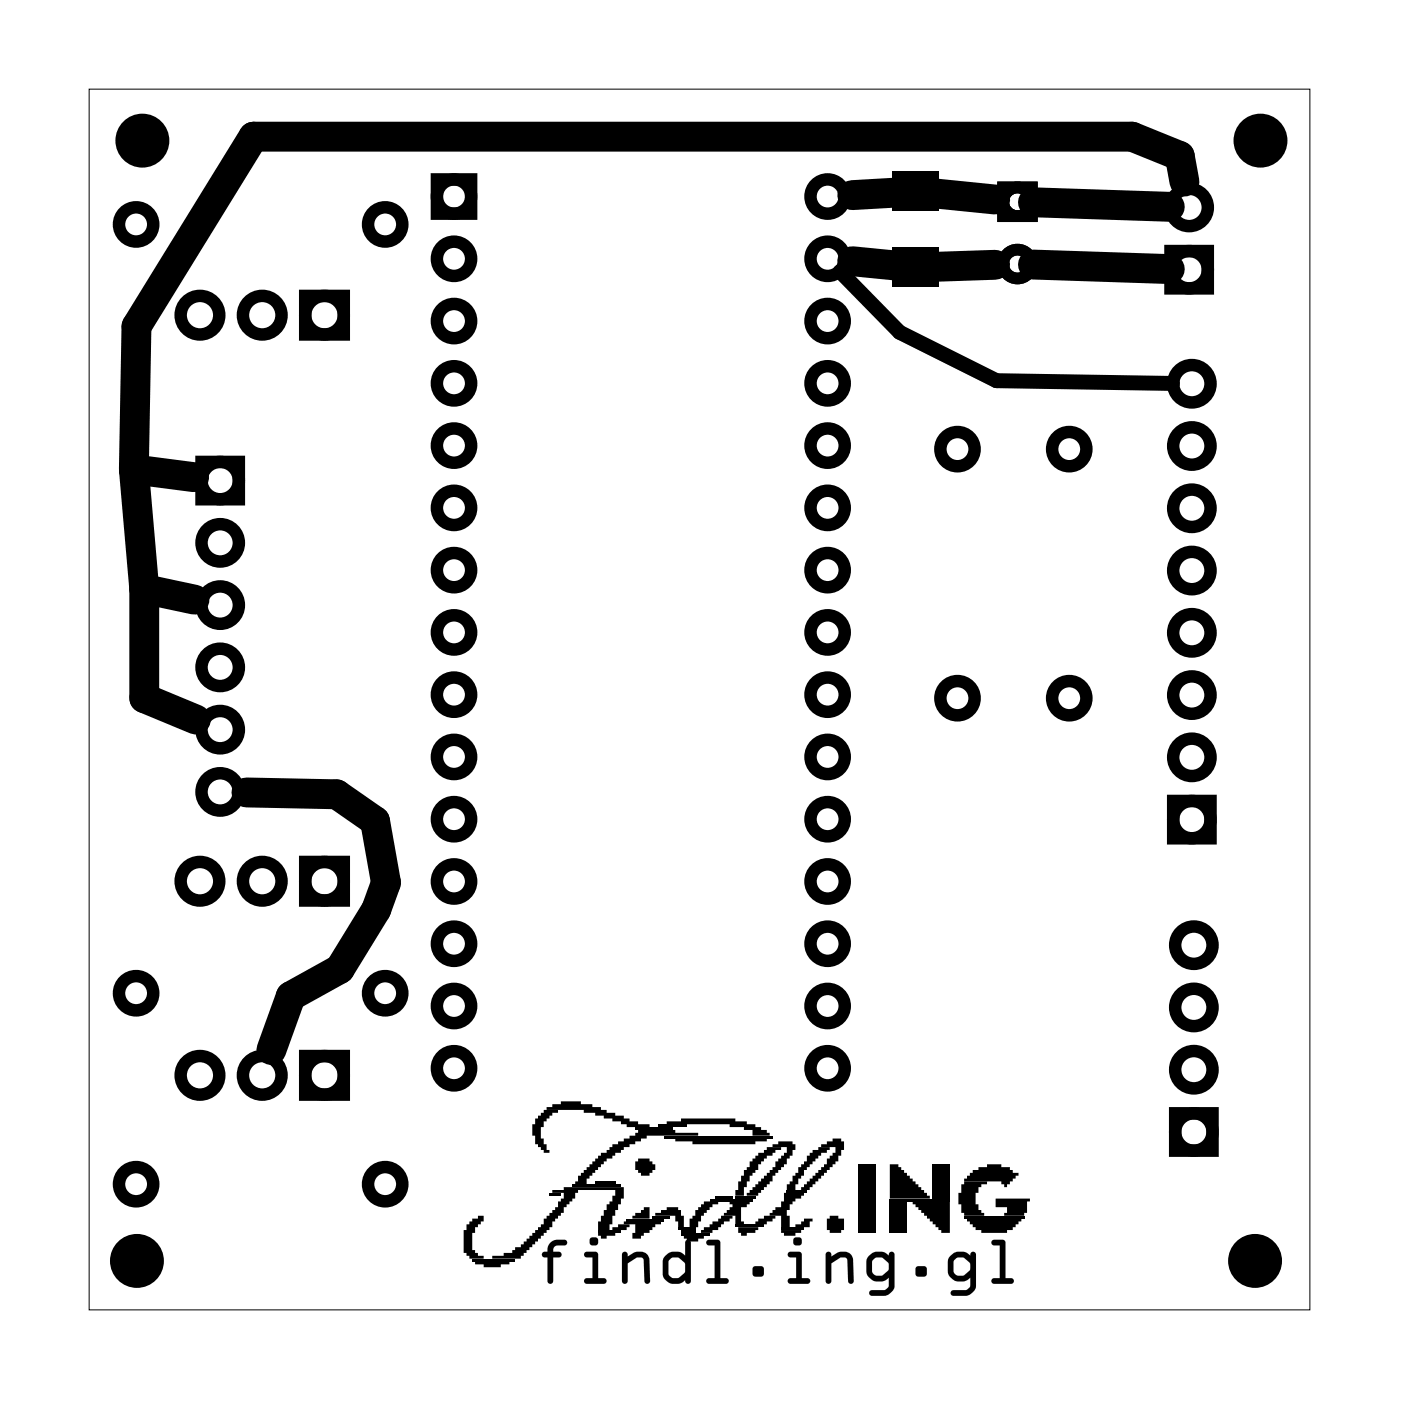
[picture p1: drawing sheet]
<svg xmlns="http://www.w3.org/2000/svg" width="57mm" height="57mm" viewBox="0 0 57 57" stroke-linecap="round" stroke-linejoin="round" font-family="sans-serif">
<path d="M3.6 3.6h49.8v49.8h-49.8z" fill="none" stroke="#000" stroke-width=".04"/>
<g fill="none" stroke="#000" stroke-width=".51">
<path d="M8.2 18.8h1.5v1.6h-1.5zM12.4 12.1h1.6v1.5h-1.6zM17.8 7.3h1.4v1.4h-1.4zM47.7 10.2h1.6v1.6h-1.6zM12.4 35.2h1.6v1.5h-1.6zM47.9 32.7h1.5v1.5h-1.5zM12.4 43.1h1.6v1.6h-1.6zM47.9 45.4h1.6v1.5h-1.6z"/>
<circle cx="5.6" cy="9.2" r=".7"/>
<circle cx="8.2" cy="12.9" r=".79"/>
<circle cx="9" cy="19.6" r=".76"/>
<circle cx="10.7" cy="12.9" r=".79"/>
<circle cx="13.2" cy="12.9" r=".79"/>
<circle cx="15.7" cy="9.2" r=".7"/>
<circle cx="18.5" cy="10.6" r=".7"/>
<circle cx="18.5" cy="15.6" r=".7"/>
<circle cx="18.5" cy="13.1" r=".7"/>
<circle cx="18.5" cy="18.2" r=".7"/>
<circle cx="18.5" cy="8" r=".7"/>
<circle cx="33.8" cy="13.1" r=".7"/>
<circle cx="33.8" cy="15.6" r=".7"/>
<circle cx="33.8" cy="18.2" r=".7"/>
<circle cx="33.8" cy="10.6" r=".7"/>
<circle cx="33.8" cy="8" r=".7"/>
<circle cx="39.1" cy="18.3" r=".7"/>
<circle cx="43.6" cy="18.3" r=".7"/>
<circle cx="48.5" cy="8.5" r=".76"/>
<circle cx="48.5" cy="11" r=".76"/>
<circle cx="48.6" cy="15.7" r=".76"/>
<circle cx="48.6" cy="18.2" r=".76"/>
<circle cx="8.2" cy="35.9" r=".79"/>
<circle cx="9" cy="24.7" r=".76"/>
<circle cx="9" cy="27.2" r=".76"/>
<circle cx="9" cy="29.8" r=".76"/>
<circle cx="9" cy="32.3" r=".76"/>
<circle cx="9" cy="22.1" r=".76"/>
<circle cx="10.7" cy="35.9" r=".79"/>
<circle cx="13.2" cy="35.9" r=".79"/>
<circle cx="18.5" cy="23.3" r=".7"/>
<circle cx="18.5" cy="20.7" r=".7"/>
<circle cx="18.5" cy="25.8" r=".7"/>
<circle cx="18.5" cy="28.3" r=".7"/>
<circle cx="18.5" cy="36" r=".7"/>
<circle cx="18.5" cy="30.9" r=".7"/>
<circle cx="18.5" cy="38.5" r=".7"/>
<circle cx="18.5" cy="33.4" r=".7"/>
<circle cx="33.8" cy="20.7" r=".7"/>
<circle cx="33.8" cy="25.8" r=".7"/>
<circle cx="33.8" cy="23.3" r=".7"/>
<circle cx="33.8" cy="28.3" r=".7"/>
<circle cx="33.8" cy="38.5" r=".7"/>
<circle cx="33.8" cy="30.9" r=".7"/>
<circle cx="33.8" cy="33.4" r=".7"/>
<circle cx="33.8" cy="36" r=".7"/>
<circle cx="39.1" cy="28.5" r=".7"/>
<circle cx="43.6" cy="28.5" r=".7"/>
<circle cx="48.6" cy="30.9" r=".76"/>
<circle cx="48.6" cy="33.4" r=".76"/>
<circle cx="48.6" cy="28.4" r=".76"/>
<circle cx="48.6" cy="25.8" r=".76"/>
<circle cx="48.6" cy="23.3" r=".76"/>
<circle cx="48.6" cy="20.7" r=".76"/>
<circle cx="48.7" cy="38.6" r=".76"/>
<circle cx="5.6" cy="48.3" r=".7"/>
<circle cx="5.6" cy="40.5" r=".7"/>
<circle cx="8.2" cy="43.9" r=".79"/>
<circle cx="10.7" cy="43.9" r=".79"/>
<circle cx="13.2" cy="43.9" r=".79"/>
<circle cx="15.7" cy="40.5" r=".7"/>
<circle cx="15.7" cy="48.3" r=".7"/>
<circle cx="18.5" cy="43.6" r=".7"/>
<circle cx="18.5" cy="41" r=".7"/>
<circle cx="33.8" cy="41" r=".7"/>
<circle cx="33.8" cy="43.6" r=".7"/>
<circle cx="48.7" cy="46.2" r=".76"/>
<circle cx="48.7" cy="43.6" r=".76"/>
<circle cx="48.7" cy="41.1" r=".76"/>
</g>
<g fill="#000">
<path d="M36.4 7h1.9v1.6h-1.9zM36.4 10.1h1.9v1.6h-1.9zM19.3 51.3h1.7v.2h-1.7zM19.4 51.5h1.4v.1h-.4v.1h-.7v-.1h-.3zM19.3 49.7l.4-.1v.2l-.2 .1v.2h-.1v.2h-.1v.7h.1l.1 .2h.2v.1h-.6l-.1-.2h-.1v-.9h.1v-.3l.3-.1zM22.1 45.4h.1v-.1h.6v.1h-.3l-.1 .2h-.1v.1h-.1v.3h-.1v.4h.1v.3h.1v.2h.1v.1h-.2v-.1h-.1l-.2-.2h-.1v-.4h-.1v-.4h.1v-.3h.1zM22.4 48.7h.5v.1h-.5zM22.5 48.5h1.1v.2h-.1v.2h-.2l-.1 .2-.2 .1v.3h-.1v.1h-.1l-.2 .2h-.1v.3h-.1v.1h-.1v.1l-.2 .1-.2 .2-.2 .2v.1l-.2 .1v.1l-.3 .1v.1h-1.1v-.1h.4v-.1h.4l.1-.2h.2v-.1h.2l.1-.3h.1v-.1h.1v-.1h.1v-.1l.3-.1v-.2h.1v-.2l.2-.1v-.1h.1l.1-.3h.2v-.2l.2-.1v-.2h-.5zM22.3 45.2h.2v-.2h.4v-.1h.8v.1h.5v.2h.3v.1h.2v.1l.7 .1v.1h.3v.1h.3v.2h.5v.1h-.9v-.1h-.3v-.2l-.7-.1v-.1h-.3v-.1h-.5v-.1h-1.5zM23 48.4h2.4v.5h-.1v.2h-.1v.3h-.1v.2h-.1v.3h-.1v.3h-.5v-.4h.1v-.2h.1v-.2h.1v-.3l.3-.1 .1-.5h-2.1zM23.3 48.3h2v.1h-2zM24.3 48.2h.8v.1h-.8z"/>
<path d="M24.4 50.2h.9v.1h-.9zM24.4 50.3h.7v.1h-.4v.1h-.2zM25 50.1h.2v-.2h.5l-.1 .3h-.6zM25.4 49.8h1.6v.1h-.3v.2h-.1l-.1 .2h-.2l-.2 .2h-.3v-.2h.1v-.4h-.5zM25.6 49.7h1.5v.1h-1.5zM25.9 46h1.5v.1h-1.5zM25.9 47.4h.1v-.1h.5l.1 .2h.1v.2l-.2 .1v.2h-.4v-.2l-.2-.1zM23.9 47.6l.3-.1 .1-.2h.1l.1-.3h.2v-.1h.2l.1-.2h.2v-.1h.2v-.2l.5-.1 .1-.2h1.5v.1h1v.1h-2.1v.1h-.3v.2h-.2v.1h-.2v.1h-.3l-.1 .2h-.2v.1h-.1v.2h-.3v.1h-.1v.1l-.2 .1v.1h-.1l-.1 .3h-.2v.1h-.1v.2h-.4v-.1h.1v-.2l.2-.2zM25.8 49.6h.1v-.1h.2l.2-.3h.2v.5h-.7zM26.6 49.6h.7v.1h-.7zM26.8 45.9h1.2v.1h-1.2zM26.7 49.5h.3v-.1h.2v-.2h.5v.2h.1v.2h.1v.5h-.2l-.2-.5h-.8z"/>
<path d="M27.5 46.4h3.8v.2h-.5v.1h-2.6v-.1h-.7zM27.7 50.1h.7v.1h-.7zM27.2 45.7h.6v-.1h2.2v.1h.5v.2h.3v.1l.5 .1 .1 .2h-.7v-.2h-.4v-.1h-.5v-.1h-2.6zM27.8 50.2h.6v.1h-.6zM27.8 50.3h1.1v.1h-1.1zM27.9 50.4h.8v.1h-.2v.1h-.5zM28.4 49.4h.1v-.2h.1l.1-.2h.6v.1h-.2v.1l-.3 .2v.1l-.2 .1-.1 .5h-.4v-.4l.3-.1zM28.9 48.9h1.8v.1h-1.8zM29.2 48.8h.7v.1h-.7zM28.6 50.2h.1v-.1h.2l.2-.3h.2l.1-.2h.5l-.1 .2h-.3l-.1 .3h-.1v.1h-.2v.1h-.5zM29.8 49h.8l-.1 .2h-.3v.6h.1v.1h-.3v-.3h-.5v-.1h.1v-.1l.3-.2zM30 48.8h.8v.1h-.8z"/>
<path d="M30 49.9h1.2v.2h-1.2zM30.1 50.1h.8v.1h-.1v.1h-.3v.1h-.3v-.1h-.1zM30.9 49.7h.3v-.1h.4l-.1 .2h-.2v.1h-.5zM30.8 47.1h.1v-.1h.3l.1-.2h.6v.1h-.3l-.1 .2h-.2v.2h-.1l-.2 .2h-.1v.2h-.1l-.1 .3h-.1v.2h-.1v.2h-.2v.4h-.3v-.3h.1v-.3h.1l.1-.5 .3-.1v-.2h.1zM31.5 46.7h.2v-.1h.6v.1h.1v.2h-.1v.2l-.2 .2v.2h-.1l-.1 .2-.3 .1v.2h-.1v.2h-.1l-.1 .2h-.1l-.2 .3h-.1v.1h-.4v-.1l.2-.2 .1-.2h.1v-.1h.1l.2-.2h.1l.1-.3h.1v-.1h.1v-.2l.3-.1 .1-.3h.1v-.2h-.6zM31.9 50.1h.9v.1h-.9zM31.9 50.2h.8v.1h-.3v.1h-.4zM32 48.7h.8v.1h-.1v.1h-.3v.1l-.2 .1v.3h-.1v.2h.1v.5h-.3v-.5h-.5v-.1l.2-.1v-.2h.3v-.2h.1zM32.1 48.5h.8v.2h-.8zM32.4 49.9h.3l.1-.2h.3v.1h-.1v.3h-.6zM32.9 47.1l.2-.1v-.1h.3v-.1h.4l-.1 .2h-.2v.1h-.1v.2l-.3 .1v.1l-.2 .1v.1h-.1v.3l-.2 .1v.2h-.2v.2h-.3v-.2l.2-.1v-.2l.3-.2v-.2l.2-.1v-.1h.1zM33.7 49.7h.1v-.1h.4v.1h.2v.5h-.1v.1h-.5v-.1h-.1z"/>
<path d="M33.5 46.7h.2v-.1h.3v-.2h.3v.2h.1v.3h-.1v.2h-.1v.3h-.1l-.1 .2h-.2v.1l-.2 .1v.2h-.1v.1h-.1v.1h-.1v.1l-.3 .1v.1h-.3v-.1h.1v-.1h.1v-.1h.1v-.1l.3-.1v-.2l.2-.1 .1-.2h.1v-.2l.3-.2v-.1h.1v-.2h-.6zM35 47.5h.7v2.8h-.7zM36.3 47.5h.3v.1l.3 .1 .1 .3h.1v.1l.2 .1v.1h.2l.1 .2h.1v.2l.2 .1v.1h-1.6zM36.3 49h.7v1.3h-.7zM37.2 49h1.5v1.3h-.3v-.1h-.1v-.1l-.3-.2v-.1h-.1l-.1-.2h-.1v-.1h-.1v-.1l-.3-.2v-.1h-.1zM38 47.5h.7v1.4h-.7zM39.2 48.3h.1v-.1h1v.1h-.3v.1h-.1v.3h-.1v.4h.1v.3l.2 .1v.1h-.8v-.1h-.1v-.4h-.1v-.4h.1zM39.4 49.7h2.3v.1l-.3 .1v.2h-.1v.1h-.2v.1h-1.1v-.1h-.2v-.1h-.1v-.2l-.3-.1zM39.4 48h.2l.1-.3h.2v-.1h.4v-.1h.5v.1h.4l.1 .2h.2v.2l-.2 .1v.1h-.1l-.1 .2-.3-.1v-.1h-1.5zM40.6 48.9h1.4v.1h-.1v.5h-.1v.1h-.8v-.1h.1v-.3h-.5z"/>
<path d="M40.7 7.4h1.6v1.7h-1.6zM41.2 8.2a.35 .35 0 0 0 .7 0 .35 .35 0 0 0-.7 0z"/>
<path d="M40.7 7.4h1.6v1.7h-1.6zM41.2 8.2a.35 .35 0 0 0 .7 0 .35 .35 0 0 0-.7 0z"/>
<path d="M22.5 50.7l.1-.1h.4a.12 .12 0 0 1 .1 .1 .12 .12 0 0 1-.1 .1l-.4 .1v.2h.2a.12 .12 0 0 1 .1 .1 .12 .12 0 0 1-.1 .1h-.2v1a.12 .12 0 0 1-.2 .1 .12 .12 0 0 1-.1-.1v-1h-.1a.12 .12 0 0 1-.1-.1 .12 .12 0 0 1 .1-.1h.1zM22.5 50.7l-.2 .4h-.1a.12 .12 0 0 0-.1 .1 .12 .12 0 0 0 .1 .1h.1v1a.12 .12 0 0 0 .1 .1 .12 .12 0 0 0 .2-.1v-1h.2a.12 .12 0 0 0 .1-.1 .12 .12 0 0 0-.1-.1h-.2v-.2l.4-.1a.12 .12 0 0 0 .1-.1 .12 .12 0 0 0-.1-.1h-.4zM23.9 51.1h.5v1h.2a.12 .12 0 0 1 .1 .2 .12 .12 0 0 1-.1 .1h-.7a.12 .12 0 0 1-.1-.1 .12 .12 0 0 1 .1-.2h.3v-.8h-.3zM23.9 51.1v.2h.3v.8h-.3a.12 .12 0 0 0-.1 .2 .12 .12 0 0 0 .1 .1h.7a.12 .12 0 0 0 .1-.1 .12 .12 0 0 0-.1-.2h-.2v-1zM24 50.6a.2 .2 0 0 1 .4 0 .2 .2 0 0 1-.4 0zM24 50.6a.2 .2 0 0 0 .4 0 .2 .2 0 0 0-.4 0zM25.4 51.1h.2v.2a.51 .51 0 0 1 .9 .1v.9a.12 .12 0 0 1-.1 .1 .12 .12 0 0 1-.1-.1v-.9l-.2-.1h-.1l-.4 .2v.8a.12 .12 0 0 1-.1 .1 .12 .12 0 0 1-.1-.1zM25.4 51.1v1.2a.12 .12 0 0 0 .1 .1 .12 .12 0 0 0 .1-.1v-.8l.4-.2h.1l.2 .1v.9a.11 .11 0 0 0 .1 .1 .11 .11 0 0 0 .1-.1v-.9a.42 .42 0 0 0-.7-.3l-.2 .2v-.2zM27.1 51.2l.4-.1h.3l.1 .1v-.5a.12 .12 0 0 1 .2-.1 .12 .12 0 0 1 .1 .1v1.6a.12 .12 0 0 1-.2 .1 .12 .12 0 0 1-.1-.2l-.3 .2h-.2l-.2-.2a.97 .97 0 0 1-.2-.8zM27.1 51.2l-.1 .2a.97 .97 0 0 0 .2 .8l.3 .2 .3-.1 .2-.1a.12 .12 0 0 0 0 .2 .12 .12 0 0 0 .2-.1v-1.6a.12 .12 0 0 0-.1-.1 .12 .12 0 0 0-.1 .1v.5l-.2-.1h-.3zM27.3 51.4v.6l.1 .1h.3l.2-.2v-.4l-.2-.2h-.3zM27.3 51.4l.1-.1h.3l.2 .2v.4l-.2 .2h-.3l-.1-.1zM28.8 50.6h.5h.1v1.5h.2a.12 .12 0 0 1 .1 .2 .12 .12 0 0 1-.1 .1h-.7a.12 .12 0 0 1-.1-.1 .12 .12 0 0 1 .1-.2h.3v-1.3h-.3zM28.8 50.6l.1 .2h.3v1.3h-.3a.12 .12 0 0 0-.1 .2 .12 .12 0 0 0 .1 .1h.7a.12 .12 0 0 0 .1-.1 .12 .12 0 0 0-.1-.2h-.2v-1.5h-.1zM30.7 51.7h.4v.3h-.4zM30.7 51.7v.3h.4v-.3zM32.2 51.1h.5v1h.2a.14 .14 0 0 1 .2 .2 .12 .12 0 0 1-.2 .1h-.7a.12 .12 0 0 1-.1-.1 .12 .12 0 0 1 .1-.2h.3v-.8h-.3zM32.2 51.1v.2h.3v.8h-.3a.12 .12 0 0 0-.1 .2 .12 .12 0 0 0 .1 .1h.7a.12 .12 0 0 0 .2-.1 .14 .14 0 0 0-.2-.2h-.2v-1zM32.4 50.6a.18 .18 0 0 1 .3 0 .18 .18 0 0 1-.3 0zM32.4 50.6a.18 .18 0 0 0 .3 0 .18 .18 0 0 0-.3 0zM33.7 51.1h.2v.2a.51 .51 0 0 1 .9 .1v.9a.12 .12 0 0 1-.1 .1 .12 .12 0 0 1-.1-.1v-.9l-.1-.1h-.2l-.4 .2v.8a.12 .12 0 0 1-.1 .1 .12 .12 0 0 1-.1-.1zM33.7 51.1v1.2a.12 .12 0 0 0 .1 .1 .12 .12 0 0 0 .1-.1v-.8l.4-.2h.2l.1 .1v.9a.11 .11 0 0 0 .1 .1 .11 .11 0 0 0 .1-.1v-.9a.42 .42 0 0 0-.7-.3l-.2 .2v-.2zM35.4 51.2l.4-.1h.3l.2 .1a.12 .12 0 0 1 0-.1 .12 .12 0 0 1 .2 .1l-.1 1.4-.2 .2-.6 .1a.12 .12 0 0 1-.1-.2 .12 .12 0 0 1 .1-.1h.5l.1-.1 .1-.4-.4 .2h-.3l-.1-.2-.2-.2v-.5zM35.4 51.2l-.1 .2v.5l.2 .2 .1 .2h.3l.4-.2-.1 .4-.1 .1h-.5a.12 .12 0 0 0-.1 .1 .12 .12 0 0 0 .1 .2l.6-.1 .2-.2 .1-1.4a.12 .12 0 0 0-.2-.1 .12 .12 0 0 0 0 .1l-.2-.1h-.3zM35.6 51.4v.5l.1 .1h.3l.2-.2v-.3l-.2-.2h-.3zM35.6 51.4l.1-.1h.3l.2 .2v.3l-.2 .2h-.3l-.1-.1zM37.4 51.7h.4v.3h-.4zM37.4 51.7v.3h.4v-.3zM38.8 51.2l.3-.1h.3l.2 .1a.12 .12 0 0 1 .1-.1 .12 .12 0 0 1 .1 .1v1.4l-.3 .2-.6 .1a.12 .12 0 0 1-.1-.2 .12 .12 0 0 1 .1-.1h.6l.1-.1v-.4l-.3 .2h-.3l-.2-.2-.1-.2v-.5zM38.8 51.2l-.1 .2v.5l.1 .2 .2 .2h.3l.3-.2v.4l-.1 .1h-.6a.12 .12 0 0 0-.1 .1 .12 .12 0 0 0 .1 .2l.6-.1 .3-.2v-1.4a.12 .12 0 0 0-.1-.1 .12 .12 0 0 0-.1 .1l-.2-.1h-.3zM38.9 51.4v.5l.1 .1h.3l.3-.2v-.3l-.3-.2h-.2zM38.9 51.4l.2-.1h.2l.3 .2v.3l-.3 .2h-.3l-.1-.1zM40.5 50.6h.4h.1v1.5h.2a.14 .14 0 0 1 .2 .2 .12 .12 0 0 1-.2 .1h-.6a.12 .12 0 0 1-.2-.1 .14 .14 0 0 1 .2-.2h.2v-1.3h-.3zM40.5 50.6v.2h.3v1.3h-.2a.14 .14 0 0 0-.2 .2 .12 .12 0 0 0 .2 .1h.6a.12 .12 0 0 0 .2-.1 .14 .14 0 0 0-.2-.2h-.2v-1.5h-.1z"/>
<path d="M22.5 50.7l.1-.1h.4a.12 .12 0 0 1 .1 .1 .12 .12 0 0 1-.1 .1l-.4 .1v.2h.2a.12 .12 0 0 1 .1 .1 .12 .12 0 0 1-.1 .1h-.2v1a.12 .12 0 0 1-.2 .1 .12 .12 0 0 1-.1-.1v-1h-.1a.12 .12 0 0 1-.1-.1 .12 .12 0 0 1 .1-.1h.1zM23.9 51.1h.5v1h.2a.12 .12 0 0 1 .1 .2 .12 .12 0 0 1-.1 .1h-.7a.12 .12 0 0 1-.1-.1 .12 .12 0 0 1 .1-.2h.3v-.8h-.3zM24 50.6a.2 .2 0 0 1 .4 0 .2 .2 0 0 1-.4 0zM25.4 51.1h.2v.2a.5 .5 0 0 1 .5-.3 .5 .5 0 0 1 .4 .4v.9a.12 .12 0 0 1-.1 .1 .12 .12 0 0 1-.1-.1v-.9l-.2-.1h-.1l-.4 .2v.8a.12 .12 0 0 1-.1 .1 .12 .12 0 0 1-.1-.1zM27.1 51.2a.53 .53 0 0 1 .6-.1l.2 .1v-.5a.12 .12 0 0 1 .2-.1 .12 .12 0 0 1 .1 .1v1.6a.12 .12 0 0 1-.2 .1 .12 .12 0 0 1-.1-.2l-.3 .2h-.2l-.2-.2a.97 .97 0 0 1-.2-.8zM27.3 51.4v.6l.1 .1h.3l.2-.2v-.4l-.2-.2h-.3zM28.8 50.6h.5h.1v1.5h.2a.12 .12 0 0 1 .1 .2 .12 .12 0 0 1-.1 .1h-.7a.12 .12 0 0 1-.1-.1 .12 .12 0 0 1 .1-.2h.3v-1.3h-.3zM30.7 51.7h.4v.3h-.4zM32.2 51.1h.5v1h.2a.14 .14 0 0 1 .2 .2 .12 .12 0 0 1-.2 .1h-.7a.12 .12 0 0 1-.1-.1 .12 .12 0 0 1 .1-.2h.3v-.8h-.3zM32.4 50.6a.18 .18 0 0 1 .3 0 .18 .18 0 0 1-.3 0zM33.7 51.1h.2v.2a.5 .5 0 0 1 .5-.3 .5 .5 0 0 1 .4 .4v.9a.12 .12 0 0 1-.1 .1 .12 .12 0 0 1-.1-.1v-.9l-.1-.1h-.2l-.4 .2v.8a.12 .12 0 0 1-.1 .1 .12 .12 0 0 1-.1-.1zM35.4 51.2l.4-.1h.3l.2 .1a.12 .12 0 0 1 0-.1 .12 .12 0 0 1 .2 .1l-.1 1.4-.2 .2-.6 .1a.12 .12 0 0 1-.1-.2 .12 .12 0 0 1 .1-.1h.5l.1-.1 .1-.4-.4 .2h-.3l-.1-.2-.2-.2v-.5zM35.6 51.4v.5l.1 .1h.3l.2-.2v-.3l-.2-.2h-.3zM37.4 51.7h.4v.3h-.4zM38.8 51.2l.3-.1h.3l.2 .1a.12 .12 0 0 1 .1-.1 .12 .12 0 0 1 .1 .1v1.4l-.3 .2-.6 .1a.12 .12 0 0 1-.1-.2 .12 .12 0 0 1 .1-.1h.6l.1-.1v-.4l-.3 .2h-.3l-.2-.2-.1-.2v-.5zM38.9 51.4v.5l.1 .1h.3l.3-.2v-.3l-.3-.2h-.2zM40.5 50.6h.4h.1v1.5h.2a.14 .14 0 0 1 .2 .2 .12 .12 0 0 1-.2 .1h-.6a.12 .12 0 0 1-.2-.1 .14 .14 0 0 1 .2-.2h.2v-1.3h-.3z"/>
</g>
<g fill="#000">
<circle cx="5.8" cy="5.7" r="1.1"/>
<circle cx="51.4" cy="5.7" r="1.1"/>
<circle cx="5.6" cy="51.4" r="1.1"/>
<circle cx="51.2" cy="51.4" r="1.1"/>
</g>
<g fill="none" stroke="#000" stroke-width=".48">
<circle cx="41.5" cy="10.8" r=".59"/>
<circle cx="41.5" cy="8.2" r=".59"/>
</g>
<path d="M27.1 46.4h4.4M36.3 49h2.4M39.3 49.7h2.5" fill="none" stroke="#000" stroke-width=".12"/>
<path d="M5.5 19.1l2.4 .4M5.5 19.1l.4 4.9M34.8 10.7l1.7 .1M36.5 7.9l-1.7 .1M38.2 7.9l2.4 .2M40.6 10.8l-2.4 .1M42.1 10.8l5.6 .2M42.1 8.3l5.6 .1M48.3 7.4l-.2-1-1.9-.8h-35.9l-4.7 7.7-.1 5.8M5.9 24l2 .5M5.9 24v4.5l2.1 .9M10.1 32.3l3.6 .1 1.6 1.1 .4 2.5-.4 1.1-1.4 2.4-2 1.1-.8 2.2" fill="none" stroke="#000" stroke-width="1.2"/>
<path d="M34.3 11.1l2.4 2.5 3.9 1.9 7.2 .1" fill="none" stroke="#000" stroke-width=".61"/>
</svg>
